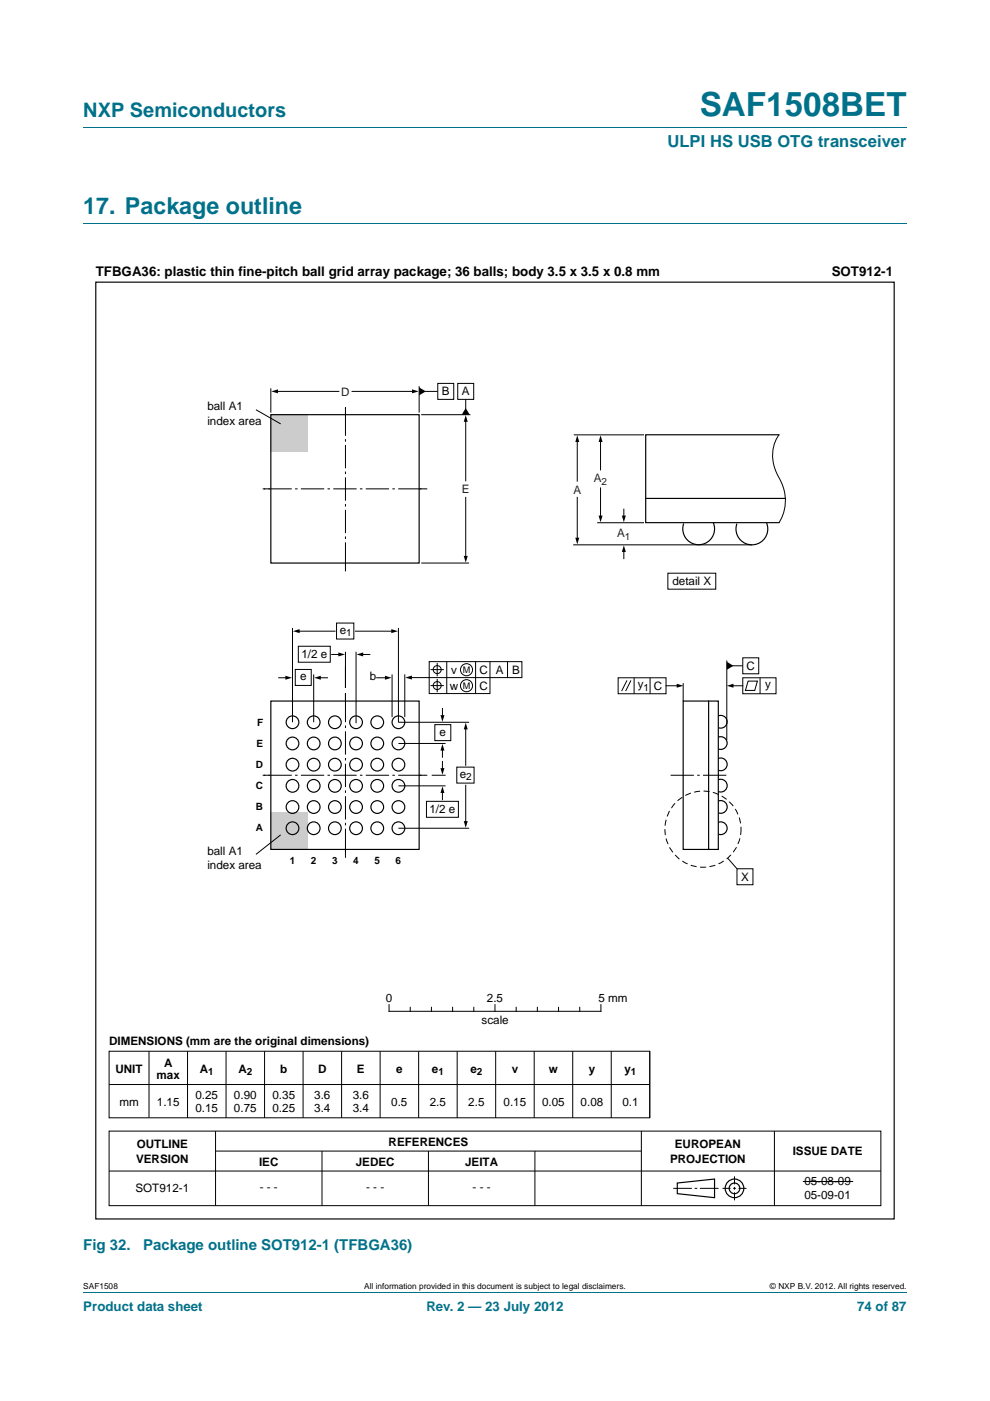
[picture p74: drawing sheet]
<svg xmlns="http://www.w3.org/2000/svg" width="210mm" height="297mm" viewBox="0 0 210 297" stroke-linecap="round" stroke-linejoin="round" font-family="sans-serif">
<defs><g id="words">
<text font-size="7" fill="#00718a" x="148.4" y="24.6">SAF1508BET</text>
<text font-size="4.9" fill="#00718a" x="17.7" y="45.4">17. Package outline</text>
<text font-size="4.2" fill="#00718a" x="17.7" y="24.9">NXP Semiconductors</text>
<text font-size="3.5" fill="#00718a" x="141.6" y="31.1">ULPI HS USB OTG transceiver</text>
<g font-size="3.2" fill="#00718a">
<text x="17.7" y="264.9">Fig 32.</text>
<text x="30.4" y="264.9">Package outline SOT912-1 (TFBGA36)</text>
</g>
<g font-size="2.8">
<text x="20.3" y="58.6">TFBGA36: plastic thin fine-pitch ball grid array package; 36 balls; body 3.5 x 3.5 x 0.8 mm</text>
<text x="176.4" y="58.6">SOT912-1</text>
</g>
<g font-size="2.8" fill="#00718a">
<text x="17.7" y="277.9">Product data sheet</text>
<text x="90.4" y="277.9">Rev. 2 — 23 July 2012</text>
<text x="181.8" y="277.9">74 of 87</text>
</g>
<g font-size="2.5" fill="#231f20">
<text x="72.4" y="83.9">D</text>
<text x="98" y="104.6">E</text>
<text x="121.6" y="104.6">A</text>
<text x="126" y="102.2">A</text>
<text x="130.9" y="114">A</text>
<text x="55.1" y="252.6">- - -</text>
<text x="77.7" y="252.6">- - -</text>
<text x="100.2" y="252.6">- - -</text>
</g>
<g font-size="2.5">
<text x="93.7" y="83.8">B</text>
<text x="98" y="83.8">A</text>
<text x="44" y="87">ball A1</text>
<text x="44" y="90">index area</text>
<text x="142.6" y="124.1">detail X</text>
<text x="72.1" y="134.4">e</text>
<text x="63.9" y="139.6">1/2 e</text>
<text x="95.7" y="142.9">v</text>
<text x="101.7" y="142.9">C</text>
<text x="105.1" y="142.9">A</text>
<text x="108.6" y="142.8">B</text>
<text x="158.3" y="142">C</text>
<text x="63.6" y="144.3">e</text>
<text x="78.4" y="144.3">b</text>
<text x="95.4" y="146.2">w</text>
<text x="101.7" y="146.2">C</text>
<text x="135.3" y="146">y</text>
<text x="138.7" y="146.2">C</text>
<text x="162.3" y="146">y</text>
<text x="93.2" y="156">e</text>
<text x="97.5" y="164.9">e</text>
<text x="91.1" y="172.4">1/2 e</text>
<text x="44" y="181.3">ball A1</text>
<text x="44" y="184.3">index area</text>
<text x="157.2" y="186.7">X</text>
<text x="81.8" y="212.4">0</text>
<text x="103.3" y="212.4">2.5</text>
<text x="126.9" y="212.4">5 mm</text>
<text x="23.1" y="221.5">DIMENSIONS (mm are the original dimensions)</text>
<text x="102.1" y="217">scale</text>
<text x="24.5" y="227.4">UNIT</text>
<text x="34.8" y="226.3">A</text>
<text x="42.4" y="227.4">A</text>
<text x="50.6" y="227.4">A</text>
<text x="59.4" y="227.4">b</text>
<text x="67.5" y="227.4">D</text>
<text x="75.7" y="227.4">E</text>
<text x="84" y="227.4">e</text>
<text x="91.6" y="227.4">e</text>
<text x="99.8" y="227.4">e</text>
<text x="108.5" y="227.4">v</text>
<text x="116.4" y="227.4">w</text>
<text x="124.9" y="227.4">y</text>
<text x="132.5" y="227.4">y</text>
<text x="33.2" y="228.7">max</text>
<text x="41.5" y="233">0.25</text>
<text x="49.6" y="233">0.90</text>
<text x="57.8" y="233">0.35</text>
<text x="66.7" y="233">3.6</text>
<text x="74.8" y="233">3.6</text>
<text x="25.3" y="234.5">mm</text>
<text x="33.3" y="234.5">1.15</text>
<text x="41.5" y="235.9">0.15</text>
<text x="49.6" y="235.9">0.75</text>
<text x="57.8" y="235.9">0.25</text>
<text x="66.7" y="235.9">3.4</text>
<text x="74.8" y="235.9">3.4</text>
<text x="83" y="234.5">0.5</text>
<text x="91.2" y="234.5">2.5</text>
<text x="99.3" y="234.5">2.5</text>
<text x="106.8" y="234.5">0.15</text>
<text x="115" y="234.5">0.05</text>
<text x="123.2" y="234.5">0.08</text>
<text x="132" y="234.5">0.1</text>
<text x="29" y="243.5">OUTLINE</text>
<text x="82.4" y="242.9">REFERENCES</text>
<text x="143.1" y="243.5">EUROPEAN</text>
<text x="168.1" y="244.9">ISSUE DATE</text>
<text x="28.9" y="246.5">VERSION</text>
<text x="54.9" y="247.2">IEC</text>
<text x="75.5" y="247.2">JEDEC</text>
<text x="98.7" y="247.2">JEITA</text>
<text x="142.1" y="246.5">PROJECTION</text>
<text x="170.6" y="251.3">05-08-09</text>
<text x="28.7" y="252.8">SOT912-1</text>
<text x="170.6" y="254.3">05-09-01</text>
</g>
<g font-size="2.1" fill="#231f20">
<text x="127.6" y="102.7">2</text>
<text x="132.5" y="114.5">1</text>
</g>
<g font-size="2.1">
<text x="73.5" y="134.9">1</text>
<text x="136.5" y="146.5">1</text>
<text x="54.5" y="153.9">F</text>
<text x="54.4" y="158.4">E</text>
<text x="54.3" y="167.3">C</text>
<text x="54.3" y="162.8">D</text>
<text x="98.9" y="165.4">2</text>
<text x="54.3" y="171.8">B</text>
<text x="54.3" y="176.2">A</text>
<text x="61.5" y="183.3">1</text>
<text x="65.9" y="183.3">2</text>
<text x="70.4" y="183.3">3</text>
<text x="74.9" y="183.3">4</text>
<text x="79.4" y="183.3">5</text>
<text x="83.9" y="183.3">6</text>
<text x="44.2" y="227.9">1</text>
<text x="52.3" y="227.9">2</text>
<text x="93" y="227.9">1</text>
<text x="101.1" y="227.9">2</text>
<text x="133.8" y="227.9">1</text>
</g>
<g font-size="1.9">
<text x="98.2" y="142.7">M</text>
<text x="98.2" y="146.1">M</text>
</g>
<g font-size="1.8">
<text x="17.7" y="273.3">SAF1508</text>
<text x="77.3" y="273.3">All information provided in this document is subject to legal disclaimers.</text>
<text x="163.3" y="273.3">© NXP B.V. 2012. All rights reserved.</text>
</g>
</g></defs>
<path d="M17.7 27h174.6M17.7 47.4h174.6M17.7 273.9h174.6" fill="none" stroke="#00718a" stroke-width=".21"/>
<g fill="none" stroke="#000" stroke-width=".21">
<path d="M82.5 213v1.4h45v-1.4M87 213.6v.8M91.5 213.6v.8M96 213.6v.8M100.5 213.6v.8M105 213v1.4M109.5 213.6v.8M114 213.6v.8M118.5 213.6v.8M123 213.6v.8M23.1 239.8h163.7v15.8h-163.7zM23.1 222.9h114.7v14.1h-114.7z"/>
<path d="M23.1 229.9h114.7M31.6 222.9v14M39.8 222.9v14.1M45.7 239.8v15.8M47.9 222.9v14.1M56.1 222.9v14.1M64.3 222.9v14.1M72.5 222.9v14.1M80.6 222.9v14.1M88.8 222.9v14.1M97 222.9v14.1M105.1 222.9v14.1"/>
<path d="M113.3 222.9v14.1M121.5 222.9v14.1M129.6 222.9v14.1M136 239.8v15.8M137.8 222.9v14.1M164.3 239.8v15.8M23.1 248.3h163.7M45.7 244.1h90.3M68.3 244.1v11.5M90.9 244.1v11.5M113.5 244.1v11.5M142.8 252h4"/>
<path d="M147.3 252h.6M148.5 252h3.9M153.2 252h1.7M155.5 252h.6M155.8 249.4v1.7M155.8 251.7v.5M155.8 252.8v1.7M156.6 252h1.7"/>
</g>
<g fill="none" stroke="#000" stroke-width=".25">
<path d="M20.3 59.8h169.4v198.6h-169.4zM143.7 250.8l7.9-.8v3.9l-7.9-.8z"/>
<circle cx="155.8" cy="252" r="1.98"/>
<circle cx="155.8" cy="252" r="1.13"/>
</g>
<path d="M170.3 250.5h10.7z" fill="#fff" stroke="#000" stroke-width=".21"/>
<g fill="none" stroke="#000" stroke-width=".21">
<path d="M62 133.1v20M63.3 133.8h7.8M63.3 137h6.8v3.4h-6.8zM70.4 138.8h1.6M71.4 132.1h3.6v3.4h-3.6zM73.3 138.2v10.2M75.4 133.8h7.9M75.5 138.2v15.1M76.7 138.8h1.7M84.5 133.1v20h15M59.1 143.7h1.7M62.6 141.9h3.4v3.4h-3.4z"/>
<path d="M66.5 143v10.1M67.8 143.7h1.7M79.9 143.7h1.7M83.2 143v9M84.5 157.6h10M85.9 143v9M91 140.3h19.7v3.4h-19.7zM91.3 142h2.8M91.3 145.4h2.8M92.2 153.6h3.4v3.4h-3.4zM92.7 140.6v2.8M92.7 143.9v2.9"/>
<path d="M93.8 150.2v1.7M93.8 158.9v1.6M94.8 140.3v6.8M98.8 154.4v7.9M100.9 140.3v6.8M103.9 140.3v6.8h-12.9v-3.4h-3.9M107.6 140.3v3.4M84.5 166.6h10M84.5 175.6h15M90.5 169.9h6.7v3.4h-6.7zM91.6 164.4h2.9M93.8 161.4v1.7"/>
<path d="M93.8 167.8v1.7M96.9 162.6h3.7v3.4h-3.7zM98.8 166.5v7.9"/>
<circle cx="92.7" cy="145.4" r=".85"/>
<circle cx="92.7" cy="142" r=".85"/>
<circle cx="98.9" cy="142" r="1.28"/>
<circle cx="98.9" cy="145.4" r="1.28"/>
</g>
<g fill="#000">
<path d="M62.1 133.8l1.5-.4v.8zM71.8 138.3l1.4 .5-1.4 .4zM75.6 138.8l1.4-.5v.9zM83 133.4l1.4 .4-1.4 .4zM60.5 143.3l1.4 .4-1.4 .4zM66.6 143.7l1.4-.4v.8zM81.6 143.3l1.5 .4-1.5 .4zM86 143.7l1.4-.5v.9zM93.8 157.7l.5 1.4h-.9zM93.4 151.6h.9l-.5 1.4zM98.8 153.2l.4 1.4h-.8zM93.8 166.7l.5 1.4h-.9z"/>
<path d="M93.4 162.9h.9l-.5 1.4zM98.4 174.1h.8l-.4 1.4z"/>
</g>
<path d="M57.4 172.2h7.9v7.9h-7.9z" fill="#ccc"/>
<path d="M59.5 177l-5.2 4.1" fill="none" stroke="#000" stroke-width=".21"/>
<path d="M73.3 141.3v40.7M50.1 164.4h40.6" fill="none" stroke="#000" stroke-width=".21" stroke-dasharray="4.9 .7 .5 .7" stroke-linecap="butt"/>
<path d="M57.4 148.6h31.5v31.5h-31.5z" fill="none" stroke="#000" stroke-width=".25"/>
<g fill="#fff">
<path d="M73 146h.6v.9h-.6z"/>
<path d="M49.7 164.1h5.9v.6h-5.9z"/>
</g>
<g fill="#fff" stroke="#000" stroke-width=".21">
<path d="M56 164.4h1.2z"/>
<path d="M88.9 164.4h1.2z"/>
<path d="M73.3 147.2v1.2z"/>
<path d="M73.3 180.2v1.2z"/>
</g>
<g fill="none" stroke="#000" stroke-width=".25">
<circle cx="62" cy="153.1" r="1.35"/>
<circle cx="62" cy="157.6" r="1.35"/>
<circle cx="66.5" cy="153.1" r="1.35"/>
<circle cx="66.5" cy="157.6" r="1.35"/>
<circle cx="71" cy="153.1" r="1.35"/>
<circle cx="71" cy="157.6" r="1.35"/>
<circle cx="75.5" cy="153.1" r="1.35"/>
<circle cx="75.5" cy="157.6" r="1.35"/>
<circle cx="80" cy="153.1" r="1.35"/>
<circle cx="80" cy="157.6" r="1.35"/>
<circle cx="84.5" cy="153.1" r="1.35"/>
<circle cx="84.5" cy="157.6" r="1.35"/>
<circle cx="62" cy="175.6" r="1.35"/>
<circle cx="62" cy="171.1" r="1.35"/>
<circle cx="62" cy="166.6" r="1.35"/>
<circle cx="62" cy="162.1" r="1.35"/>
<circle cx="66.5" cy="175.6" r="1.35"/>
<circle cx="66.5" cy="171.1" r="1.35"/>
<circle cx="66.5" cy="166.6" r="1.35"/>
<circle cx="66.5" cy="162.1" r="1.35"/>
<circle cx="71" cy="175.6" r="1.35"/>
<circle cx="71" cy="171.1" r="1.35"/>
<circle cx="71" cy="166.6" r="1.35"/>
<circle cx="71" cy="162.1" r="1.35"/>
<circle cx="75.5" cy="175.6" r="1.35"/>
<circle cx="75.5" cy="171.1" r="1.35"/>
<circle cx="75.5" cy="166.6" r="1.35"/>
<circle cx="75.5" cy="162.1" r="1.35"/>
<circle cx="80" cy="175.6" r="1.35"/>
<circle cx="80" cy="171.1" r="1.35"/>
<circle cx="80" cy="166.6" r="1.35"/>
<circle cx="80" cy="162.1" r="1.35"/>
<circle cx="84.5" cy="175.6" r="1.35"/>
<circle cx="84.5" cy="171.1" r="1.35"/>
<circle cx="84.5" cy="166.6" r="1.35"/>
<circle cx="84.5" cy="162.1" r="1.35"/>
</g>
<path d="M57.4 87.9h7.9v7.9h-7.9z" fill="#ccc"/>
<g fill="none" stroke="#000" stroke-width=".21">
<path d="M54.3 86.9l5.2 3M57.4 82.3v5.2M58.7 83h13.2M74.7 83h13M88.9 81.9v5.6M89.3 87.9h10.5M90 83h2.9M92.9 81.3h3.3v3.4h-3.3zM97.1 81.3h3.4v3.4h-3.4zM98.8 84.7v2.1M98.8 89.2v12.7M89.4 119.4h10.1"/>
<path d="M98.8 105.5v12.6"/>
</g>
<path d="M57.5 83l1.5-.4v.8zM87.4 82.6l1.4 .4-1.4 .4zM88.9 82.1l1.4 .9-1.4 .8zM98.8 86.5l.8 1.4h-1.7zM98.8 88l.4 1.4h-.8zM98.4 117.9h.8l-.4 1.4z" fill="#000"/>
<path d="M73.3 80.6v40.6M50.1 103.6h40.6" fill="none" stroke="#000" stroke-width=".21" stroke-dasharray="4.9 .7 .5 .7" stroke-linecap="butt"/>
<path d="M57.4 87.9h31.5v31.5h-31.5z" fill="none" stroke="#000" stroke-width=".25"/>
<g fill="#fff">
<path d="M73 80.3h.6v5.9h-.6z"/>
<path d="M49.7 103.4h5.9v.5h-5.9z"/>
</g>
<g fill="#fff" stroke="#000" stroke-width=".21">
<path d="M56 103.6h1.2z"/>
<path d="M88.9 103.6h1.2z"/>
<path d="M73.3 86.5v1.2z"/>
<path d="M73.3 119.5v1.2z"/>
</g>
<path d="M165.2 92.2h-28.2v18.6h28.2M137 105.7h29.6M151.3 110.8a3.4 3.4 0 0 1-3 4.7 3.4 3.4 0 0 1-3.3-4.5M162.6 110.8a3.4 3.4 0 0 1-3 4.7 3.4 3.4 0 0 1-3.3-4.5M144.9 148.6h7.5v31.5h-7.5zM150.3 148.6v31.5M152.4 151.8a1.35 1.35 0 0 1 1.8 1.2 1.35 1.35 0 0 1-1.8 1.3M152.4 156.3a1.35 1.35 0 0 1 1.8 1.2 1.35 1.35 0 0 1-1.8 1.3M152.4 174.4a1.35 1.35 0 0 1 1.8 1.2 1.35 1.35 0 0 1-1.8 1.3M152.4 160.8a1.35 1.35 0 0 1 1.8 1.2 1.35 1.35 0 0 1-1.8 1.3M152.4 165.3a1.35 1.35 0 0 1 1.8 1.2 1.35 1.35 0 0 1-1.8 1.3M152.4 169.8a1.35 1.35 0 0 1 1.8 1.2 1.35 1.35 0 0 1-1.8 1.4" fill="none" stroke="#000" stroke-width=".25"/>
<g fill="none" stroke="#000" stroke-width=".21">
<path d="M121.7 92.2h14.9M122.4 93.4v8.6M127.4 93.4v6.2M165.2 92.2a8.1 8.1 0 0 0 0 9.1 9 9 0 0 1 0 9.5M121.6 115.5h37.9M122.4 105.4v8.9M126.7 110.8h9.9M127.4 103.5v6.1M132.3 108v1.6M132.3 116.7v1.7M141.7 121.5h10.1v3.4h-10.1zM157.5 139.5h3.4v3.4h-3.4z"/>
<path d="M131.1 143.7h10.2v3.4h-10.2zM133 144.3l-1.2 2.2M133.8 144.3l-1.1 2.2M134.5 143.7v3.4M137.9 143.7v3.4M141.3 145.4h2.5M144.9 144.8v3.8M154.2 140v16.9M155.3 141.2h2.2M155.3 145.4h2.2M157.5 143.7h7.1v3.4h-7.1zM158.7 144.4h1.9l-.5 2h-2z"/>
<path d="M161.2 143.7v3.4M154.3 181.9l2 2.3M156.3 184.2h3.4v3.4h-3.4z"/>
</g>
<path d="M122.4 92.3l.5 1.4h-.9zM127.4 92.3l.4 1.4h-.8zM122 114h.9l-.5 1.4zM127 109.3h.8l-.4 1.4zM132.3 115.6l.4 1.4h-.8zM131.9 109.3h.8l-.4 1.4zM143.5 145l1.4 .4-1.4 .4zM154.2 140.3l1.4 .9-1.4 .8zM154.2 145.4l1.4-.4v.8z" fill="#000"/>
<circle cx="149.1" cy="175.8" r="8.1" fill="none" stroke="#000" stroke-width=".21" stroke-dasharray="1.2 .7 0 0" stroke-linecap="butt"/>
<path d="M142.2 164.4h12.1" fill="none" stroke="#000" stroke-width=".21" stroke-dasharray="4.9 .7 .5 .7" stroke-linecap="butt"/>
<use href="#words"/>
</svg>
